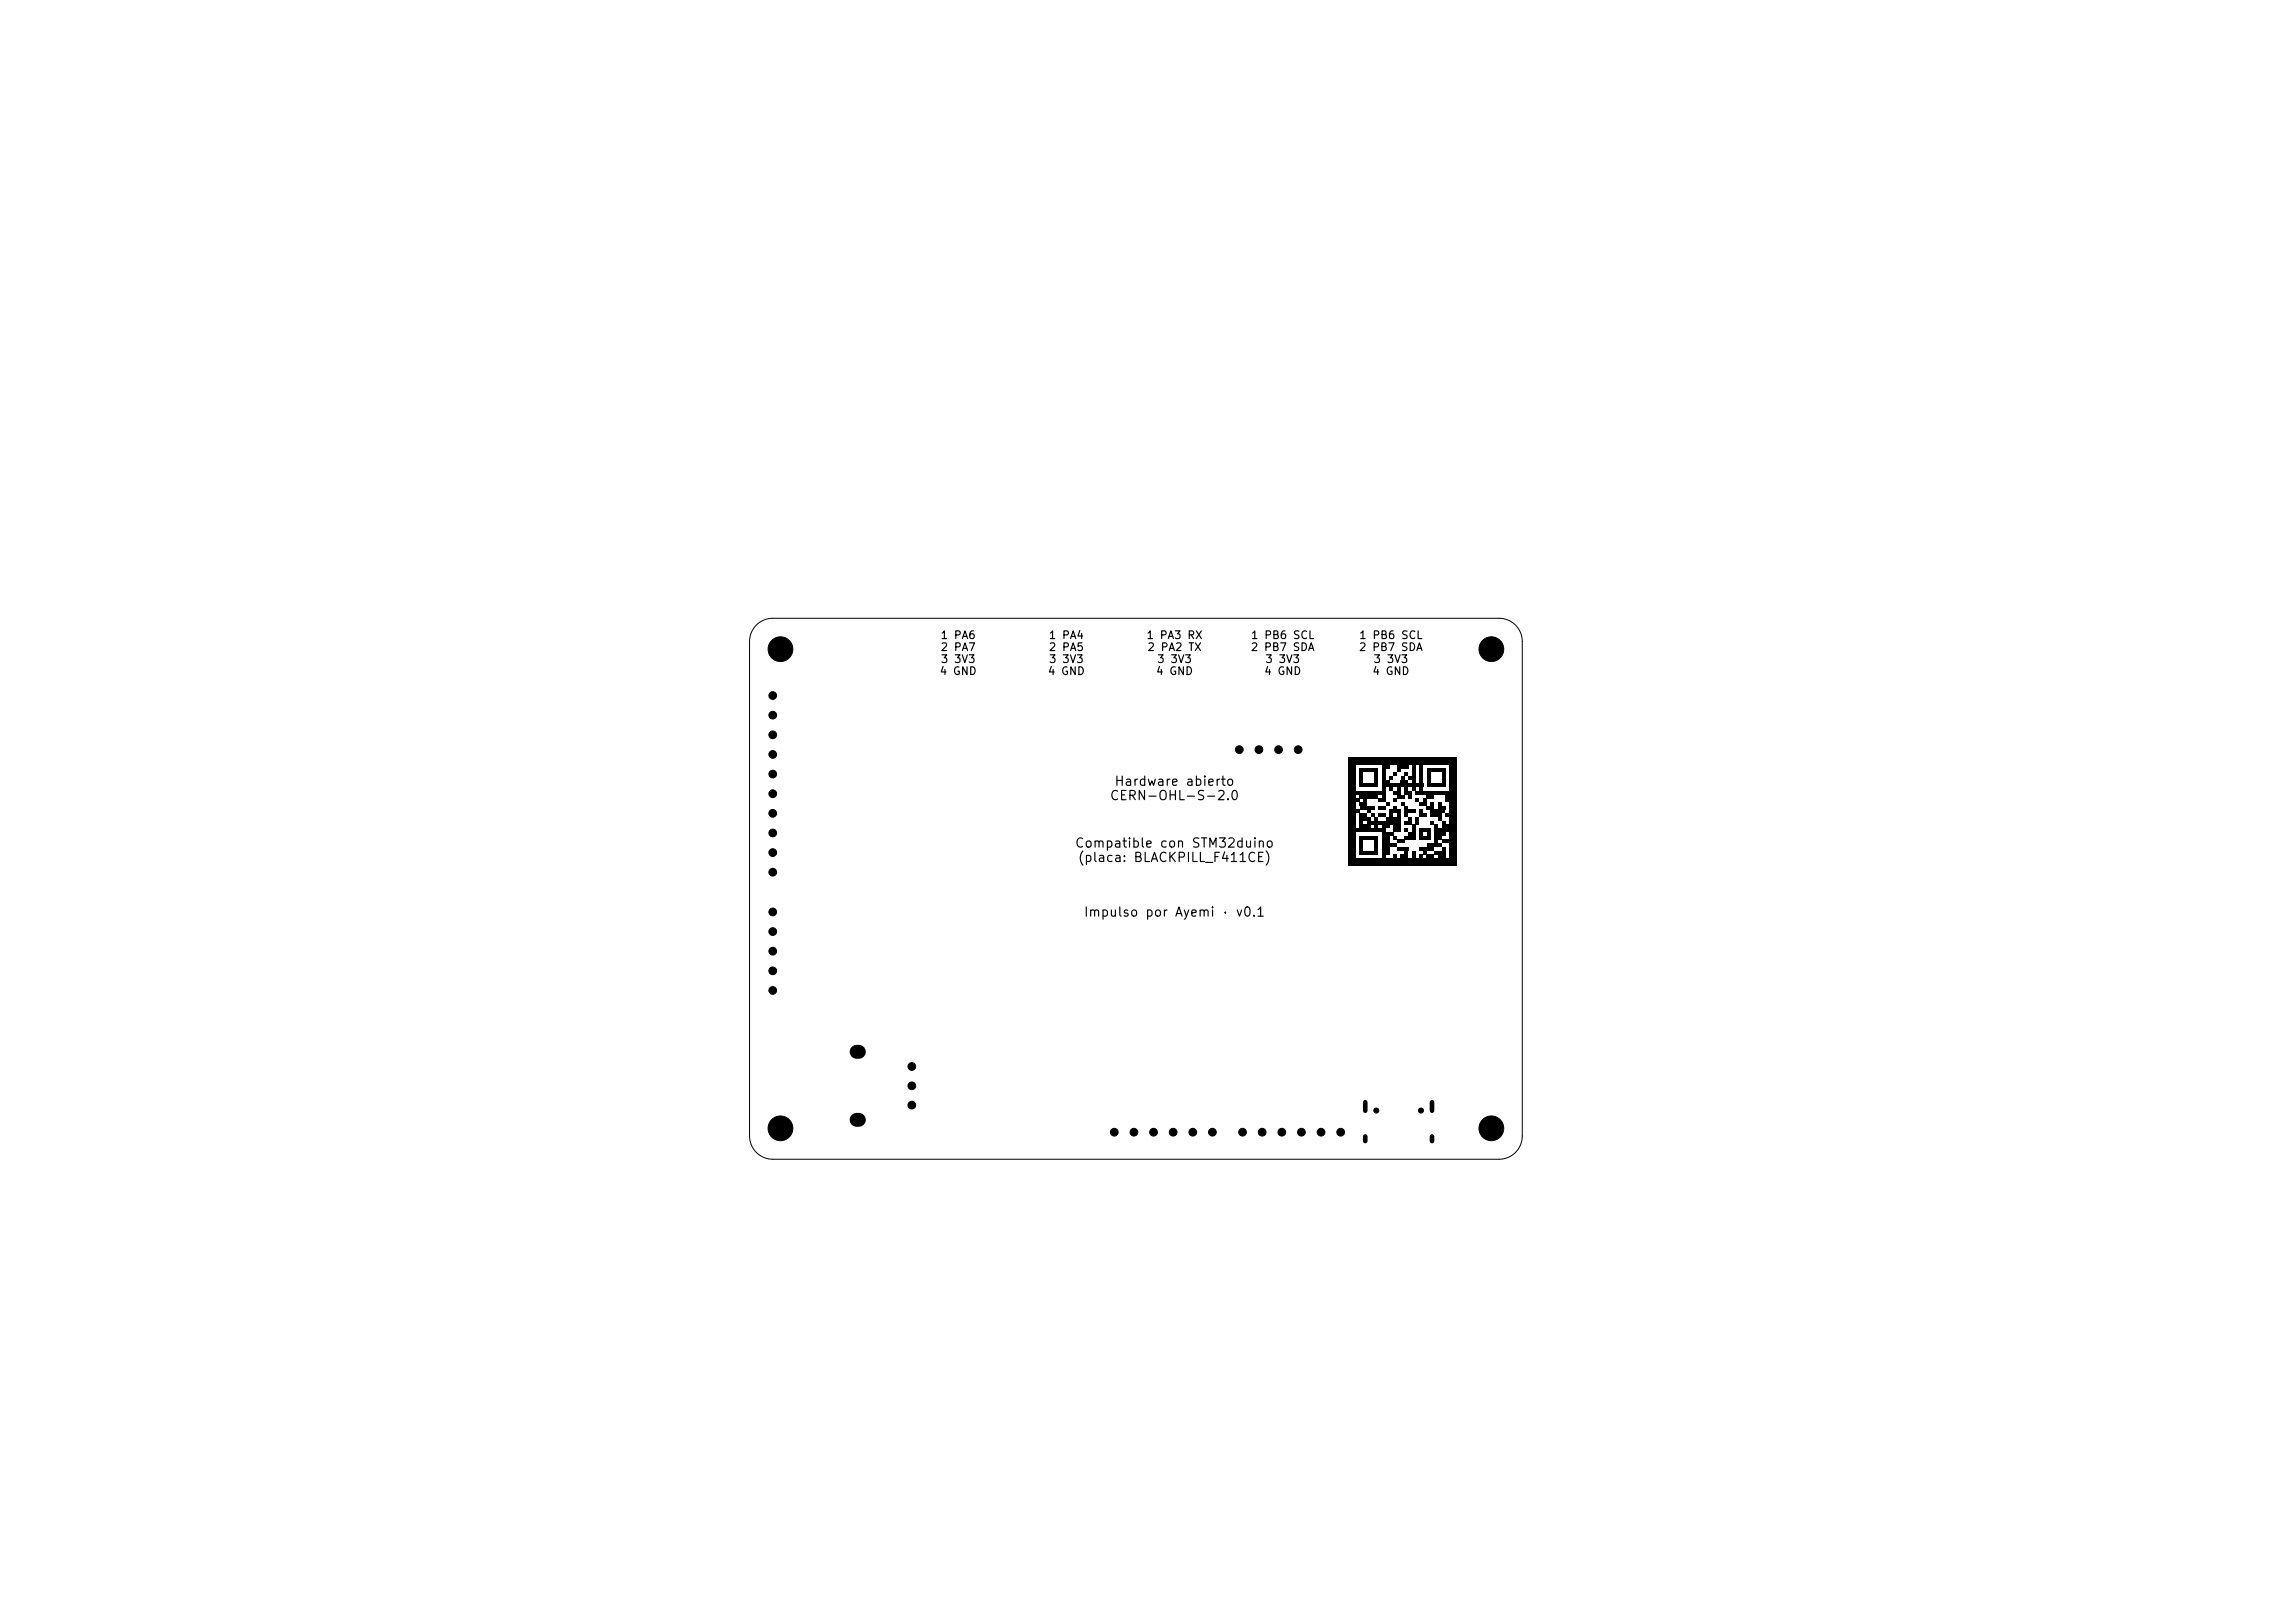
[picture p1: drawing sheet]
<svg xmlns="http://www.w3.org/2000/svg" width="297mm" height="210mm" viewBox="0 0 297 210" stroke-linecap="round" stroke-linejoin="round" font-family="sans-serif">
<defs><g id="words">
<g font-size="1.2">
<text x="144.1" y="102">Hardware abierto</text>
<text x="143.5" y="103.8">CERN-OHL-S-2.0</text>
<text x="139" y="110">Compatible con STM32duino</text>
<text x="139.4" y="111.8">(placa: BLACKPILL_F411CE)</text>
<text x="140.2" y="118.9">Impulso por Ayemi · v0.1</text>
</g>
<g font-size="1">
<text x="121.6" y="82.9">1 PA6</text>
<text x="135.6" y="82.9">1 PA4</text>
<text x="148.3" y="82.9">1 PA3 RX</text>
<text x="161.8" y="82.9">1 PB6 SCL</text>
<text x="175.8" y="82.9">1 PB6 SCL</text>
<text x="121.5" y="87.6">4 GND</text>
<text x="121.6" y="84.5">2 PA7</text>
<text x="121.7" y="86">3 3V3</text>
<text x="135.5" y="87.6">4 GND</text>
<text x="135.6" y="84.5">2 PA5</text>
<text x="135.7" y="86">3 3V3</text>
<text x="148.4" y="84.5">2 PA2 TX</text>
<text x="149.5" y="87.6">4 GND</text>
<text x="149.7" y="86">3 3V3</text>
<text x="161.8" y="84.5">2 PB7 SDA</text>
<text x="163.5" y="87.6">4 GND</text>
<text x="163.7" y="86">3 3V3</text>
<text x="175.8" y="84.5">2 PB7 SDA</text>
<text x="177.5" y="87.6">4 GND</text>
<text x="177.7" y="86">3 3V3</text>
</g>
</g></defs>
<g fill="#000">
<path d="M174.5 98h14v.5h-14zM174.5 98.5h14v.5h-14zM174.5 99h1v.4h-1zM174.5 99.4h1v.5h-1zM176 99.4h2.4v.5h-2.4zM178.8 99h1v.4h-1zM178.8 99.4h.5v.5h-.5zM180.8 99h1.4v.4h-1.4zM180.8 99.4h.5v.5h-.5zM182.7 99h.5v.4h-.5zM182.7 99.4h.5v.5h-.5zM183.7 99h.5v.4h-.5z"/>
<path d="M183.7 99.4h.5v.5h-.5zM184.6 99.4h2.5v.5h-2.5zM187.5 99h1v.4h-1zM187.5 99.4h1v.5h-1zM174.5 99.9h1v.5h-1zM174.5 100.4h1v.5h-1zM174.5 100.9h1v.5h-1zM174.5 101.4h1v.5h-1zM174.5 101.9h1v.4h-1zM174.5 102.3h4.8v.5h-4.8zM174.5 102.8h1v.5h-1zM174.5 103.3h1.5v.5h-1.5z"/>
<path d="M174.5 103.8h1v.5h-1zM174.5 104.3h1v.5h-1zM174.5 104.8h1.5v.4h-1.5zM174.5 105.2h1v.5h-1zM174.5 105.7h1v.5h-1zM174.5 106.2h1v.5h-1zM174.5 106.7h1v.5h-1zM174.5 107.2h4.8v.5h-4.8zM174.5 107.7h1v.4h-1zM174.5 108.1h1v.5h-1zM174.5 108.6h1v.5h-1zM174.5 109.1h1v.5h-1z"/>
<path d="M174.5 109.6h1v.5h-1zM174.5 110.1h1v.5h-1zM174.5 110.6h1v.4h-1zM174.5 111h14v.5h-14zM174.5 111.5h14v.5h-14zM176 99.9h.4v.5h-.4zM176 100.4h.4v.5h-.4zM176 100.9h.4v.5h-.4zM176 101.4h2.4v.5h-2.4zM176 102.8h2.4v.5h-2.4zM176 103.8h.9v.5h-.9zM176 104.3h1.9v.5h-1.9z"/>
<path d="M176 105.2h.9v.5h-.9zM176 105.7h1.4v.5h-1.4zM176 106.2h.4v.5h-.4zM176 106.7h1.4v.5h-1.4zM176 108.1h2.4v.5h-2.4zM176 108.6h.4v.5h-.4zM176 109.1h.4v.5h-.4zM176 109.6h.4v.5h-.4zM176 110.1h2.4v.5h-2.4zM176.4 103.3h.5v.5h-.5zM176.9 104.8h.5v.4h-.5zM176.9 106.2h4.4v.5h-4.4z"/>
<path d="M177.4 105.2h.5v.5h-.5zM177.9 99.9h.5v.5h-.5zM177.9 100.4h.5v.5h-.5zM177.9 100.9h.5v.5h-.5zM177.9 105.7h.5v.5h-.5zM177.9 106.7h.5v.5h-.5zM177.9 108.6h.5v.5h-.5zM177.9 109.1h.5v.5h-.5zM177.9 109.6h.5v.5h-.5zM178.4 103.3h.9v.5h-.9zM178.4 104.3h.9v.5h-.9zM178.4 105.2h.9v.5h-.9z"/>
<path d="M178.8 99.9h.5v.5h-.5zM178.8 100.4h.5v.5h-.5zM178.8 100.9h1v.5h-1zM178.8 101.4h5.4v.5h-5.4zM178.8 101.9h.5v.4h-.5zM178.8 102.8h.5v.5h-.5zM178.8 106.7h1v.5h-1zM178.8 107.7h1.5v.4h-1.5zM178.8 108.1h1v.5h-1zM178.8 108.6h1v.5h-1zM178.8 109.1h2v.5h-2zM178.8 109.6h1v.5h-1z"/>
<path d="M178.8 110.1h1v.5h-1zM178.8 110.6h.5v.4h-.5zM179.3 103.8h.5v.5h-.5zM179.3 105.7h2v.5h-2zM179.8 100.4h.5v.5h-.5zM179.8 101.9h.5v.4h-.5zM179.8 104.8h1.5v.4h-1.5zM179.8 105.2h.5v.5h-.5zM180.3 99.9h.5v.5h-.5zM180.3 102.3h1v.5h-1zM180.3 103.3h.5v.5h-.5zM180.3 104.3h.5v.5h-.5z"/>
<path d="M180.3 106.7h1v.5h-1zM180.3 107.2h1v.5h-1zM180.3 108.1h.5v.5h-.5zM180.3 110.6h.5v.4h-.5zM180.8 101.9h.5v.4h-.5zM180.8 102.8h.9v.5h-.9zM180.8 105.2h.5v.5h-.5zM180.8 108.6h.9v.5h-.9zM180.8 109.6h1.4v.5h-1.4zM181.3 100.4h.4v.5h-.4zM181.3 100.9h.9v.5h-.9zM181.3 103.8h.4v.5h-.4z"/>
<path d="M181.3 110.6h.9v.4h-.9zM181.7 99.9h.5v.5h-.5zM181.7 101.9h.5v.4h-.5zM181.7 102.3h1v.5h-1zM181.7 104.3h.5v.5h-.5zM181.7 104.8h1.5v.4h-1.5zM181.7 105.2h.5v.5h-.5zM181.7 106.2h1v.5h-1zM181.7 107.2h.5v.5h-.5zM181.7 108.1h1.5v.5h-1.5zM181.7 110.1h.5v.5h-.5zM182.2 100.4h1v.5h-1z"/>
<path d="M182.2 102.8h.5v.5h-.5zM182.2 105.7h.5v.5h-.5zM182.2 107.7h1v.4h-1zM182.7 99.9h.5v.5h-.5zM182.7 100.9h.5v.5h-.5zM182.7 101.9h.5v.4h-.5zM182.7 106.7h.5v.5h-.5zM182.7 107.2h.5v.5h-.5zM182.7 110.1h.5v.5h-.5zM182.7 110.6h.5v.4h-.5zM183.2 102.3h5.3v.5h-5.3zM183.2 103.3h.5v.5h-.5z"/>
<path d="M183.2 105.7h.5v.5h-.5zM183.2 106.2h.5v.5h-.5zM183.7 99.9h.5v.5h-.5zM183.7 100.4h.5v.5h-.5zM183.7 100.9h.5v.5h-.5zM183.7 101.9h.5v.4h-.5zM183.7 103.8h.9v.5h-.9zM183.7 104.8h.5v.4h-.5zM183.7 105.2h.9v.5h-.9zM183.7 107.2h1.4v.5h-1.4zM183.7 107.7h.5v.4h-.5zM183.7 108.1h1.4v.5h-1.4z"/>
<path d="M183.7 109.6h1.9v.5h-1.9zM183.7 110.6h.5v.4h-.5zM184.2 103.3h.4v.5h-.4zM184.2 110.1h.4v.5h-.4zM184.6 99.9h.5v.5h-.5zM184.6 100.4h.5v.5h-.5zM184.6 100.9h.5v.5h-.5zM184.6 101.4h2.5v.5h-2.5zM184.6 102.8h1v.5h-1zM184.6 104.3h1v.5h-1zM184.6 107.7h.5v.4h-.5zM184.6 109.1h2v.5h-2z"/>
<path d="M184.6 110.6h1v.4h-1zM185.1 103.8h.5v.5h-.5zM185.1 104.8h2v.4h-2zM185.1 105.2h1.5v.5h-1.5zM185.1 106.2h.5v.5h-.5zM185.6 106.7h.5v.5h-.5zM185.6 107.2h2.9v.5h-2.9zM185.6 107.7h1.5v.4h-1.5zM185.6 108.1h1v.5h-1zM185.6 108.6h.5v.5h-.5zM185.6 110.1h1.5v.5h-1.5zM186.1 103.8h.5v.5h-.5z"/>
<path d="M186.1 104.3h1v.5h-1zM186.1 105.7h.5v.5h-.5zM186.1 110.6h1v.4h-1zM186.6 99.9h.5v.5h-.5zM186.6 100.4h.5v.5h-.5zM186.6 100.9h.5v.5h-.5zM186.6 106.2h.5v.5h-.5zM186.6 106.7h1.9v.5h-1.9zM186.6 108.6h1.9v.5h-1.9zM186.6 109.6h.5v.5h-.5zM187.1 102.8h1.4v.5h-1.4zM187.1 103.3h1.4v.5h-1.4z"/>
<path d="M187.1 105.2h1.4v.5h-1.4zM187.5 99.9h1v.5h-1zM187.5 100.4h1v.5h-1zM187.5 100.9h1v.5h-1zM187.5 101.4h1v.5h-1zM187.5 101.9h1v.4h-1zM187.5 103.8h1v.5h-1zM187.5 104.3h1v.5h-1zM187.5 104.8h1v.4h-1zM187.5 105.7h1v.5h-1zM187.5 106.2h1v.5h-1zM187.5 107.7h1v.4h-1z"/>
<path d="M187.5 108.1h1v.5h-1zM187.5 109.1h1v.5h-1zM187.5 109.6h1v.5h-1zM187.5 110.1h1v.5h-1zM187.5 110.6h1v.4h-1z"/>
</g>
<path d="M97.9 80.9a3 3 0 0 1 2.1-.9h94a3 3 0 0 1 3 3v64a3 3 0 0 1-3 3h-94a3 3 0 0 1-3-3v-64a3 3 0 0 1 .9-2.1z" fill="none" stroke="#000" stroke-width=".13"/>
<g fill="#000" stroke="#000" stroke-width=".13">
<circle cx="100" cy="95.1" r=".5"/>
<circle cx="100" cy="90" r=".5"/>
<circle cx="100" cy="92.5" r=".5"/>
<circle cx="100" cy="97.6" r=".5"/>
<circle cx="101" cy="84" r="1.6"/>
<circle cx="160.4" cy="97" r=".5"/>
<circle cx="162.9" cy="97" r=".5"/>
<circle cx="165.5" cy="97" r=".5"/>
<circle cx="168" cy="97" r=".5"/>
<circle cx="193" cy="84" r="1.6"/>
<circle cx="100" cy="100.2" r=".5"/>
<circle cx="100" cy="110.3" r=".5"/>
<circle cx="100" cy="102.7" r=".5"/>
<circle cx="100" cy="112.9" r=".5"/>
<circle cx="100" cy="107.8" r=".5"/>
<circle cx="100" cy="105.2" r=".5"/>
<circle cx="100" cy="118" r=".5"/>
<circle cx="100" cy="123.1" r=".5"/>
<circle cx="100" cy="120.5" r=".5"/>
<circle cx="100" cy="125.6" r=".5"/>
<circle cx="100" cy="128.2" r=".5"/>
<circle cx="118" cy="138" r=".5"/>
<circle cx="101" cy="146" r="1.6"/>
<circle cx="118" cy="143" r=".5"/>
<circle cx="118" cy="140.5" r=".5"/>
<circle cx="144.2" cy="146.5" r=".5"/>
<circle cx="146.7" cy="146.5" r=".5"/>
<circle cx="149.3" cy="146.5" r=".5"/>
<circle cx="151.8" cy="146.5" r=".5"/>
<circle cx="154.4" cy="146.5" r=".5"/>
<circle cx="156.9" cy="146.5" r=".5"/>
<circle cx="160.8" cy="146.5" r=".5"/>
<circle cx="163.3" cy="146.5" r=".5"/>
<circle cx="165.9" cy="146.5" r=".5"/>
<circle cx="168.4" cy="146.5" r=".5"/>
<circle cx="171" cy="146.5" r=".5"/>
<circle cx="173.5" cy="146.5" r=".5"/>
<circle cx="178.1" cy="143.7" r=".32"/>
<circle cx="183.9" cy="143.7" r=".32"/>
<circle cx="193" cy="146" r="1.6"/>
</g>
<path d="M110.9 136.1h.3M110.9 144.9h.3" fill="none" stroke="#000" stroke-width="1.8"/>
<path d="M176.7 142.6v1.1M176.7 147.1v.6M185.3 142.6v1.1M185.3 147.1v.6" fill="none" stroke="#000" stroke-width=".6"/>
<use href="#words"/>
</svg>
